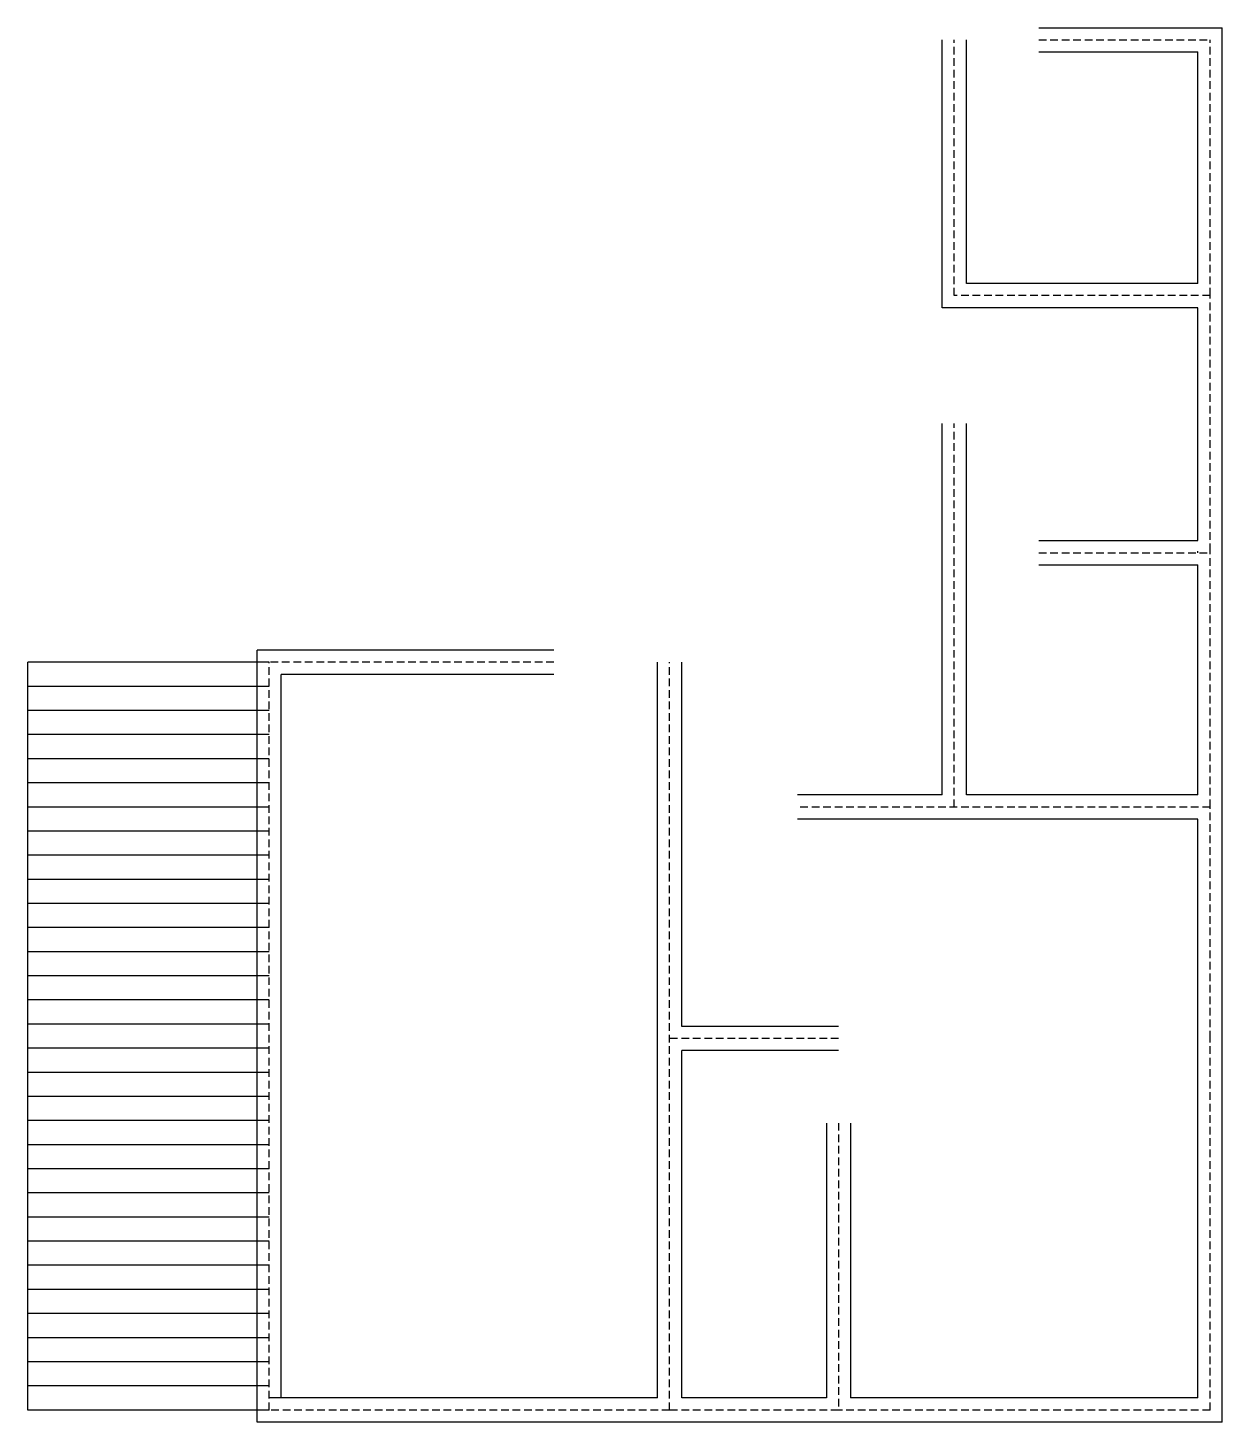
# Model space of a CAD drawing. Header units: inches. Extents: x 1860 to 11603, y -2530 to 624.
# Drawn here: x 1860 to 2355, y -1133 to -555 of the extents above; entities that cross this region are included whole.
import ezdxf

# ---------------------------------------------------------------- set-up
doc = ezdxf.new("R2010")
doc.units = ezdxf.units.IN
doc.linetypes.add('HIDDEN2', pattern=[4.7625, 3.175, -1.5875])

msp = doc.modelspace()

# ---------------------------------------------------------------- linework, layer by layer
for p, q in [((2238.68, -670.9), (2238.68, -559.9)), ((2248.68, -660.9), (2248.68, -559.9)), ((2278.68, -554.9), (2354.68, -554.9)), ((2354.68, -665.9), (2354.68, -554.9)), ((2278.68, -564.9), (2344.68, -564.9)), ((2344.68, -660.9), (2344.68, -564.9)), ((2344.68, -660.9), (2344.68, -564.9)), ((2344.68, -660.9), (2248.68, -660.9)), ((2354.68, -771.9), (2354.68, -665.9)), ((2344.68, -670.9), (2238.68, -670.9)), ((2344.68, -767.46), (2344.68, -670.9)), ((2238.68, -872.9), (2238.68, -718.9)), ((2243.68, -718.9), (2243.68, -718.9)), ((2248.68, -872.9), (2248.68, -718.9)), ((2278.68, -767.46), (2344.68, -767.46)), ((2344.68, -772.46), (2344.68, -771.9)), ((2354.68, -877.9), (2354.68, -771.9)), ((2278.68, -777.46), (2344.68, -777.46)), ((2344.68, -872.9), (2344.68, -777.46)), ((1954.68, -1132.9), (1954.68, -812.9)), ((2077.68, -812.9), (1954.68, -812.9)), ((1859.68, -1127.9), (1859.68, -817.9)), ((1959.68, -817.9), (1859.68, -817.9)), ((2120.68, -1122.9), (2120.68, -817.9)), ((2130.68, -968.9), (2130.68, -817.9)), ((1964.68, -1122.9), (1964.68, -822.9)), ((2077.68, -822.9), (1964.68, -822.9)), ((1959.68, -827.9), (1859.68, -827.9)), ((1959.68, -837.9), (1859.68, -837.9)), ((1959.68, -847.9), (1859.68, -847.9)), ((1959.68, -857.9), (1859.68, -857.9)), ((1959.68, -867.9), (1859.68, -867.9)), ((1959.68, -877.9), (1859.68, -877.9)), ((2238.68, -872.9), (2178.68, -872.9)), ((2344.68, -872.9), (2248.68, -872.9)), ((2354.68, -973.9), (2354.68, -877.9)), ((2344.68, -882.9), (2178.68, -882.9)), ((2344.68, -882.9), (2243.68, -882.9)), ((2344.68, -973.9), (2344.68, -882.9)), ((1959.68, -887.9), (1859.68, -887.9)), ((1959.68, -897.9), (1859.68, -897.9)), ((1959.68, -907.9), (1859.68, -907.9)), ((1959.68, -917.9), (1859.68, -917.9)), ((1959.68, -927.9), (1859.68, -927.9)), ((1959.68, -937.9), (1859.68, -937.9)), ((1959.68, -947.9), (1859.68, -947.9)), ((1959.68, -957.9), (1859.68, -957.9)), ((1959.68, -967.9), (1859.68, -967.9)), ((2195.68, -968.9), (2130.68, -968.9)), ((2344.68, -1122.9), (2344.68, -973.9)), ((2354.68, -1132.9), (2354.68, -973.9)), ((1959.68, -977.9), (1859.68, -977.9)), ((2130.68, -1122.9), (2130.68, -978.9)), ((2195.68, -978.9), (2130.68, -978.9)), ((1959.68, -987.9), (1859.68, -987.9)), ((1959.68, -997.9), (1859.68, -997.9)), ((1959.68, -1007.9), (1859.68, -1007.9)), ((2190.68, -1008.9), (2190.68, -1122.9)), ((2200.68, -1008.9), (2200.68, -1122.9)), ((1959.68, -1017.9), (1859.68, -1017.9)), ((1959.68, -1027.9), (1859.68, -1027.9)), ((1959.68, -1037.9), (1859.68, -1037.9)), ((1959.68, -1047.9), (1859.68, -1047.9)), ((1959.68, -1057.9), (1859.68, -1057.9)), ((1959.68, -1067.9), (1859.68, -1067.9)), ((1959.68, -1077.9), (1859.68, -1077.9)), ((1959.68, -1087.9), (1859.68, -1087.9)), ((1959.68, -1097.9), (1859.68, -1097.9)), ((1959.68, -1107.9), (1859.68, -1107.9)), ((1959.68, -1117.9), (1859.68, -1117.9)), ((2120.68, -1122.9), (1959.68, -1122.9)), ((2190.68, -1122.9), (2130.68, -1122.9)), ((2344.68, -1122.9), (2200.68, -1122.9)), ((1959.68, -1127.9), (1859.68, -1127.9)), ((2125.68, -1132.9), (1954.68, -1132.9)), ((2195.68, -1132.9), (2125.68, -1132.9)), ((2354.68, -1132.9), (2195.68, -1132.9))]:
    msp.add_line(p, q)
at = {"linetype": 'HIDDEN2'}
for p, q in [((2243.68, -665.9), (2243.68, -559.9)), ((2278.68, -559.9), (2349.68, -559.9)), ((2349.68, -665.9), (2349.68, -559.9)), ((2349.68, -665.9), (2243.68, -665.9)), ((2349.68, -771.9), (2349.68, -665.9)), ((2243.68, -877.9), (2243.68, -718.9)), ((2278.68, -772.46), (2349.68, -772.46)), ((2349.68, -877.9), (2349.68, -771.9)), ((1959.68, -1127.9), (1959.68, -817.9)), ((2077.68, -817.9), (1959.68, -817.9)), ((2125.68, -1127.9), (2125.68, -817.9)), ((2349.68, -877.9), (2178.68, -877.9)), ((2349.68, -877.9), (2243.68, -877.9)), ((2349.68, -973.9), (2349.68, -877.9)), ((2195.68, -973.9), (2125.68, -973.9)), ((2349.68, -1127.9), (2349.68, -973.9)), ((2195.68, -1008.9), (2195.68, -1127.9)), ((2125.68, -1127.9), (1959.68, -1127.9)), ((2195.68, -1127.9), (2125.68, -1127.9)), ((2349.68, -1127.9), (2195.68, -1127.9))]:
    msp.add_line(p, q, dxfattribs=at)

doc.saveas('drawing.dxf')
